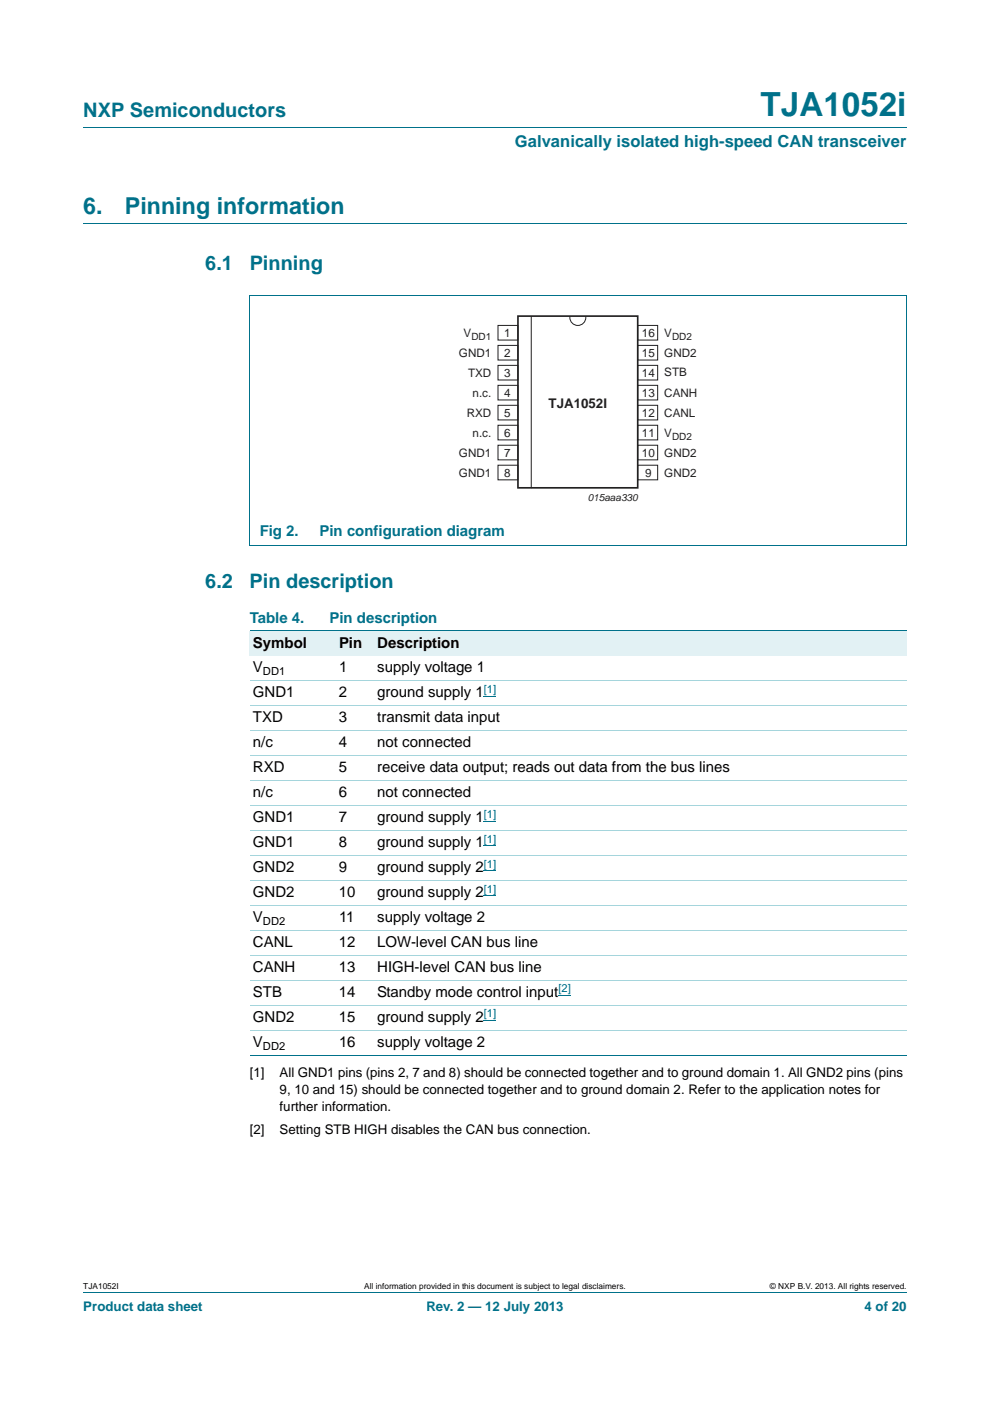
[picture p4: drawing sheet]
<svg xmlns="http://www.w3.org/2000/svg" width="210mm" height="297mm" viewBox="0 0 210 297" stroke-linecap="round" stroke-linejoin="round" font-family="sans-serif">
<defs><g id="words">
<text font-size="7" fill="#00718a" x="161.3" y="24.6">TJA1052i</text>
<g font-size="4.9" fill="#00718a">
<text x="17.7" y="45.4">6.</text>
<text x="26.5" y="45.4">Pinning information</text>
</g>
<g font-size="4.2" fill="#00718a">
<text x="17.7" y="24.9">NXP Semiconductors</text>
<text x="43.5" y="57.3">6.1</text>
<text x="53" y="57.3">Pinning</text>
<text x="43.5" y="124.6">6.2</text>
<text x="52.9" y="124.6">Pin description</text>
</g>
<text font-size="3.5" fill="#00718a" x="109.2" y="31.1">Galvanically isolated high-speed CAN transceiver</text>
<g font-size="3.2" fill="#00718a">
<text x="55.1" y="113.6">Fig 2.</text>
<text x="67.8" y="113.6">Pin configuration diagram</text>
<text x="53" y="132">Table 4.</text>
<text x="69.9" y="132">Pin description</text>
</g>
<g font-size="3.2">
<text x="53.7" y="137.3">Symbol</text>
<text x="71.9" y="137.3">Pin</text>
<text x="80" y="137.3">Description</text>
<text x="53.7" y="142.6">V</text>
<text x="71.9" y="142.6">1</text>
<text x="80" y="142.6">supply voltage 1</text>
<text x="53.7" y="147.9">GND1</text>
<text x="71.9" y="147.9">2</text>
<text x="80" y="147.9">ground supply 1</text>
<text x="53.7" y="153.2">TXD</text>
<text x="71.9" y="153.2">3</text>
<text x="80" y="153.2">transmit data input</text>
<text x="53.7" y="158.5">n/c</text>
<text x="71.9" y="158.5">4</text>
<text x="80" y="158.5">not connected</text>
<text x="53.7" y="163.7">RXD</text>
<text x="71.9" y="163.7">5</text>
<text x="80" y="163.7">receive data output; reads out data from the bus lines</text>
<text x="53.7" y="169">n/c</text>
<text x="71.9" y="169">6</text>
<text x="80" y="169">not connected</text>
<text x="53.7" y="174.3">GND1</text>
<text x="53.7" y="179.6">GND1</text>
<text x="71.9" y="174.3">7</text>
<text x="71.9" y="179.6">8</text>
<text x="80" y="174.3">ground supply 1</text>
<text x="80" y="179.6">ground supply 1</text>
<text x="53.7" y="184.9">GND2</text>
<text x="71.9" y="184.9">9</text>
<text x="80" y="184.9">ground supply 2</text>
<text x="53.7" y="190.2">GND2</text>
<text x="71.9" y="190.2">10</text>
<text x="80" y="190.2">ground supply 2</text>
<text x="53.7" y="195.5">V</text>
<text x="71.9" y="195.5">11</text>
<text x="80" y="195.5">supply voltage 2</text>
<text x="53.7" y="200.8">CANL</text>
<text x="71.9" y="200.8">12</text>
<text x="80" y="200.8">LOW-level CAN bus line</text>
<text x="53.7" y="206.1">CANH</text>
<text x="71.9" y="206.1">13</text>
<text x="80" y="206.1">HIGH-level CAN bus line</text>
<text x="53.7" y="211.4">STB</text>
<text x="71.9" y="211.4">14</text>
<text x="80" y="211.4">Standby mode control input</text>
<text x="53.7" y="216.7">GND2</text>
<text x="53.7" y="222">V</text>
<text x="71.9" y="216.7">15</text>
<text x="71.9" y="222">16</text>
<text x="80" y="216.7">ground supply 2</text>
<text x="80" y="222">supply voltage 2</text>
</g>
<text font-size="2.8" fill="#231f20" x="116.4" y="86.6">TJA1052I</text>
<g font-size="2.8">
<text x="53" y="228.4">[1]</text>
<text x="59.3" y="231.9">9, 10 and 15) should be connected together and to ground domain 2. Refer to the application notes for</text>
<text x="59.3" y="228.4">All GND1 pins (pins 2, 7 and 8) should be connected together and to ground domain 1. All GND2 pins (pins</text>
<text x="59.3" y="235.5">further information.</text>
<text x="53" y="240.4">[2]</text>
<text x="59.3" y="240.4">Setting STB HIGH disables the CAN bus connection.</text>
</g>
<g font-size="2.8" fill="#00718a">
<text x="17.7" y="277.9">Product data sheet</text>
<text x="90.4" y="277.9">Rev. 2 — 12 July 2013</text>
<text x="183.4" y="277.9">4 of 20</text>
</g>
<g font-size="2.5" fill="#231f20">
<text x="98.3" y="71.5">V</text>
<text x="106.9" y="71.5">1</text>
<text x="136.1" y="71.5">16</text>
<text x="140.9" y="71.5">V</text>
<text x="97.4" y="75.8">GND1</text>
<text x="106.9" y="75.7">2</text>
<text x="136.1" y="75.7">15</text>
<text x="140.9" y="75.8">GND2</text>
<text x="99.3" y="80">TXD</text>
<text x="106.9" y="79.9">3</text>
<text x="136.1" y="79.9">14</text>
<text x="140.9" y="79.6">STB</text>
<text x="99" y="88.5">RXD</text>
<text x="100.2" y="84.2">n.c.</text>
<text x="106.9" y="84.2">4</text>
<text x="106.9" y="88.4">5</text>
<text x="136.1" y="88.4">12</text>
<text x="136.1" y="84.2">13</text>
<text x="140.9" y="84.2">CANH</text>
<text x="140.9" y="88.5">CANL</text>
<text x="100.2" y="92.7">n.c.</text>
<text x="106.9" y="92.6">6</text>
<text x="136.1" y="92.6">11</text>
<text x="140.9" y="92.7">V</text>
<text x="97.4" y="96.9">GND1</text>
<text x="97.4" y="101.2">GND1</text>
<text x="106.9" y="96.9">7</text>
<text x="106.9" y="101.1">8</text>
<text x="136.1" y="96.9">10</text>
<text x="136.8" y="101.1">9</text>
<text x="140.9" y="96.9">GND2</text>
<text x="140.9" y="101.2">GND2</text>
</g>
<g font-size="2.4">
<text x="55.8" y="143.2">DD1</text>
<text x="55.8" y="196.1">DD2</text>
<text x="55.8" y="222.5">DD2</text>
</g>
<g font-size="2.4" fill="#00f">
<text x="102.6" y="146.9">[1]</text>
<text x="102.6" y="173.4">[1]</text>
<text x="102.6" y="178.7">[1]</text>
<text x="102.6" y="184">[1]</text>
<text x="102.6" y="189.3">[1]</text>
<text x="102.6" y="215.7">[1]</text>
<text x="118.4" y="210.4">[2]</text>
</g>
<g font-size="2.1" fill="#231f20">
<text x="100" y="72">DD1</text>
<text x="142.6" y="72">DD2</text>
<text x="142.6" y="93.2">DD2</text>
<text x="124.7" y="106.2">015aaa330</text>
</g>
<g font-size="1.8">
<text x="17.7" y="273.3">TJA1052I</text>
<text x="77.3" y="273.3">All information provided in this document is subject to legal disclaimers.</text>
<text x="163.3" y="273.3">© NXP B.V. 2013. All rights reserved.</text>
</g>
</g></defs>
<path d="M17.7 27h174.6M17.7 47.4h174.6M52.9 62.6h139.4M53 62.7v53M192.3 62.7v53M52.9 115.8h139.4M17.7 273.9h174.6" fill="none" stroke="#00718a" stroke-width=".21"/>
<g fill="none" stroke="#231f20" stroke-width=".21">
<path d="M105.6 69h4.3v3.1h-4.3zM105.6 73.2h4.3v3.1h-4.3zM105.6 77.5h4.3v3.1h-4.3zM112.7 67v36.5M120.9 67a1.71 1.71 0 0 0 1.7 2 1.71 1.71 0 0 0 1.7-2M135.3 77.5h4.2v3.1h-4.2zM135.3 69h4.2v3.1h-4.2zM135.3 73.2h4.2v3.1h-4.2zM105.6 81.7h4.3v3.1h-4.3zM105.6 85.9h4.3v3.1h-4.3zM105.6 90.2h4.3v3.1h-4.3zM105.6 94.4h4.3v3.1h-4.3z"/>
<path d="M105.6 98.6h4.3v3.1h-4.3zM135.3 94.4h4.2v3.1h-4.2zM135.3 98.6h4.2v3.1h-4.2zM135.3 85.9h4.2v3.1h-4.2zM135.3 90.2h4.2v3.1h-4.2zM135.3 81.7h4.2v3.1h-4.2z"/>
</g>
<path d="M109.9 67h25.4v36.4h-25.4z" fill="none" stroke="#231f20" stroke-width=".35"/>
<g fill="#e2f1f4">
<path d="M53 133.8h18.2v5.2h-18.2z"/>
<path d="M71.2 133.8h8.1v5.2h-8.1z"/>
<path d="M79.3 133.8h113v5.2h-113z"/>
</g>
<path d="M102.6 147.6h2.6M102.6 174.1h2.6M102.6 179.4h2.6M102.6 184.7h2.6M102.6 189.9h2.6M102.6 216.4h2.6M118.4 211.1h2.7" fill="none" stroke="#00f" stroke-width=".21"/>
<path d="M53 133.8h139.3M53 223.7h139.3" fill="none" stroke="#00718a" stroke-width=".21"/>
<g fill="none" stroke="#a5d5dc" stroke-width=".21">
<path d="M53 144.3h139.3M53 149.6h139.3M53 154.9h139.3M53 160.2h139.3M53 165.5h139.3M53 170.8h139.3M53 176.1h139.3M53 181.4h139.3M53 186.7h139.3M53 192h139.3M53 197.3h139.3M53 202.5h139.3"/>
<path d="M53 207.8h139.3M53 213.1h139.3M53 218.4h139.3"/>
</g>
<use href="#words"/>
</svg>
